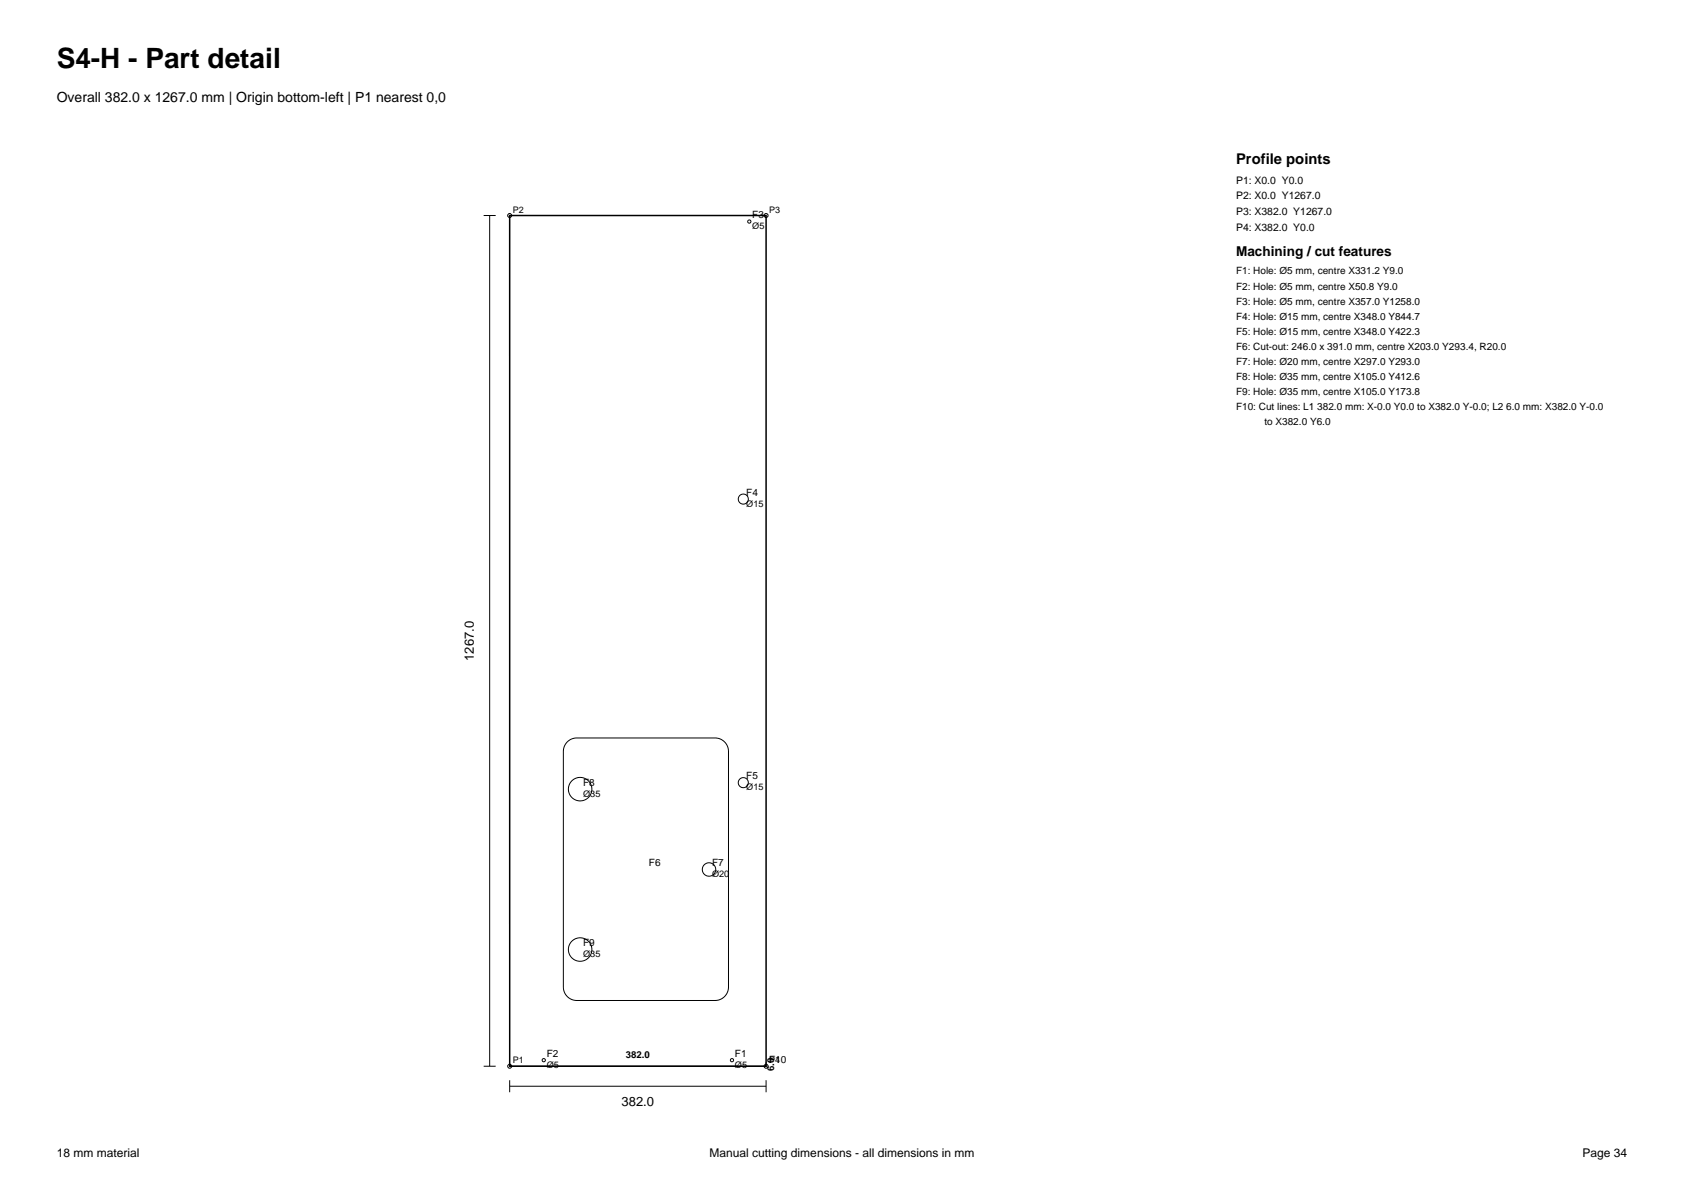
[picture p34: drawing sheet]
<svg xmlns="http://www.w3.org/2000/svg" width="297mm" height="210mm" viewBox="0 0 297 210" stroke-linecap="round" stroke-linejoin="round" font-family="sans-serif">
<defs><g id="words">
<text font-size="4.9" x="10" y="12">S4-H - Part detail</text>
<text font-size="2.6" x="218" y="29">Profile points</text>
<text font-size="2.5" x="10" y="18">Overall 382.0 x 1267.0 mm | Origin bottom-left | P1 nearest 0,0</text>
<text font-size="2.4" x="218" y="45.2">Machining / cut features</text>
<g font-size="2.3">
<text x="83.5" y="116.5" transform="rotate(-90 83.5 116.5)">1267.0</text>
<text x="109.6" y="195.1">382.0</text>
</g>
<g font-size="2.1">
<text x="10" y="204">18 mm material</text>
<text x="125.2" y="204">Manual cutting dimensions - all dimensions in mm</text>
<text x="279.1" y="204">Page 34</text>
</g>
<g font-size="1.8">
<text x="218" y="32.4">P1: X0.0 Y0.0</text>
<text x="218" y="35.1">P2: X0.0 Y1267.0</text>
<text x="132.7" y="38.5">F3</text>
<text x="218" y="37.9">P3: X382.0 Y1267.0</text>
<text x="218" y="40.7">P4: X382.0 Y0.0</text>
<text x="218" y="48.4">F1: Hole: Ø5 mm, centre X331.2 Y9.0</text>
<text x="218" y="51.1">F2: Hole: Ø5 mm, centre X50.8 Y9.0</text>
<text x="218" y="53.7">F3: Hole: Ø5 mm, centre X357.0 Y1258.0</text>
<text x="218" y="56.3">F4: Hole: Ø15 mm, centre X348.0 Y844.7</text>
<text x="218" y="59">F5: Hole: Ø15 mm, centre X348.0 Y422.3</text>
<text x="218" y="61.6">F6: Cut-out: 246.0 x 391.0 mm, centre X203.0 Y293.4, R20.0</text>
<text x="218" y="64.3">F7: Hole: Ø20 mm, centre X297.0 Y293.0</text>
<text x="218" y="66.9">F8: Hole: Ø35 mm, centre X105.0 Y412.6</text>
<text x="218" y="69.6">F9: Hole: Ø35 mm, centre X105.0 Y173.8</text>
<text x="218" y="72.3">F10: Cut lines: L1 382.0 mm: X-0.0 Y0.0 to X382.0 Y-0.0; L2 6.0 mm: X382.0 Y-0.0</text>
<text x="223" y="74.9">to X382.0 Y6.0</text>
<text x="131.6" y="87.4">F4</text>
<text x="131.6" y="137.4">F5</text>
<text x="102.8" y="138.6">F8</text>
<text x="114.4" y="152.7">F6</text>
<text x="125.6" y="152.7">F7</text>
<text x="102.8" y="166.8">F9</text>
<text x="96.4" y="186.4">F2</text>
<text x="129.6" y="186.4">F1</text>
<text x="135.6" y="187.5">F10</text>
</g>
<g font-size="1.7">
<text x="110.4" y="186.6">382.0</text>
<text x="136.5" y="188.8" transform="rotate(-90 136.5 188.8)">6.0</text>
</g>
<g font-size="1.6">
<text x="90.4" y="37.5">P2</text>
<text x="132.7" y="40.5">Ø5</text>
<text x="135.6" y="37.5">P3</text>
<text x="131.6" y="89.4">Ø15</text>
<text x="102.8" y="140.6">Ø35</text>
<text x="131.6" y="139.4">Ø15</text>
<text x="125.6" y="154.7">Ø20</text>
<text x="102.8" y="168.7">Ø35</text>
<text x="90.4" y="187.5">P1</text>
<text x="96.4" y="188.3">Ø5</text>
<text x="129.6" y="188.3">Ø5</text>
<text x="135.6" y="187.5">P4</text>
</g>
</g></defs>
<path d="M89.9 38h45.2v150h-45.2z" fill="none" stroke="#000" stroke-width=".26"/>
<g fill="none" stroke="#000" stroke-width=".18">
<path d="M85.3 38h2.1M86.4 38v150M100.1 130.8a2.37 2.37 0 0 1 1.6-.7h24.4a2.37 2.37 0 0 1 2.4 2.4v41.5a2.37 2.37 0 0 1-2.4 2.4h-24.4a2.37 2.37 0 0 1-2.3-2.4v-41.5a2.37 2.37 0 0 1 .7-1.7zM85.3 188h2.1M89.9 191.5h45.2M89.9 190.5v2.1M135.1 187.3v.7h-45.2M135.1 190.5v2.1"/>
<circle cx="89.9" cy="38" r=".35"/>
<circle cx="132.2" cy="39.1" r=".28"/>
<circle cx="135.1" cy="38" r=".35"/>
<circle cx="131.1" cy="88" r=".89"/>
<circle cx="102.3" cy="139.1" r="2.07"/>
<circle cx="131.1" cy="138" r=".89"/>
<circle cx="125" cy="153.3" r="1.18"/>
<circle cx="102.3" cy="167.4" r="2.07"/>
<circle cx="89.9" cy="188" r=".35"/>
<circle cx="95.9" cy="186.9" r=".28"/>
<circle cx="129.1" cy="186.9" r=".28"/>
<circle cx="135.1" cy="188" r=".35"/>
</g>
<use href="#words"/>
</svg>
